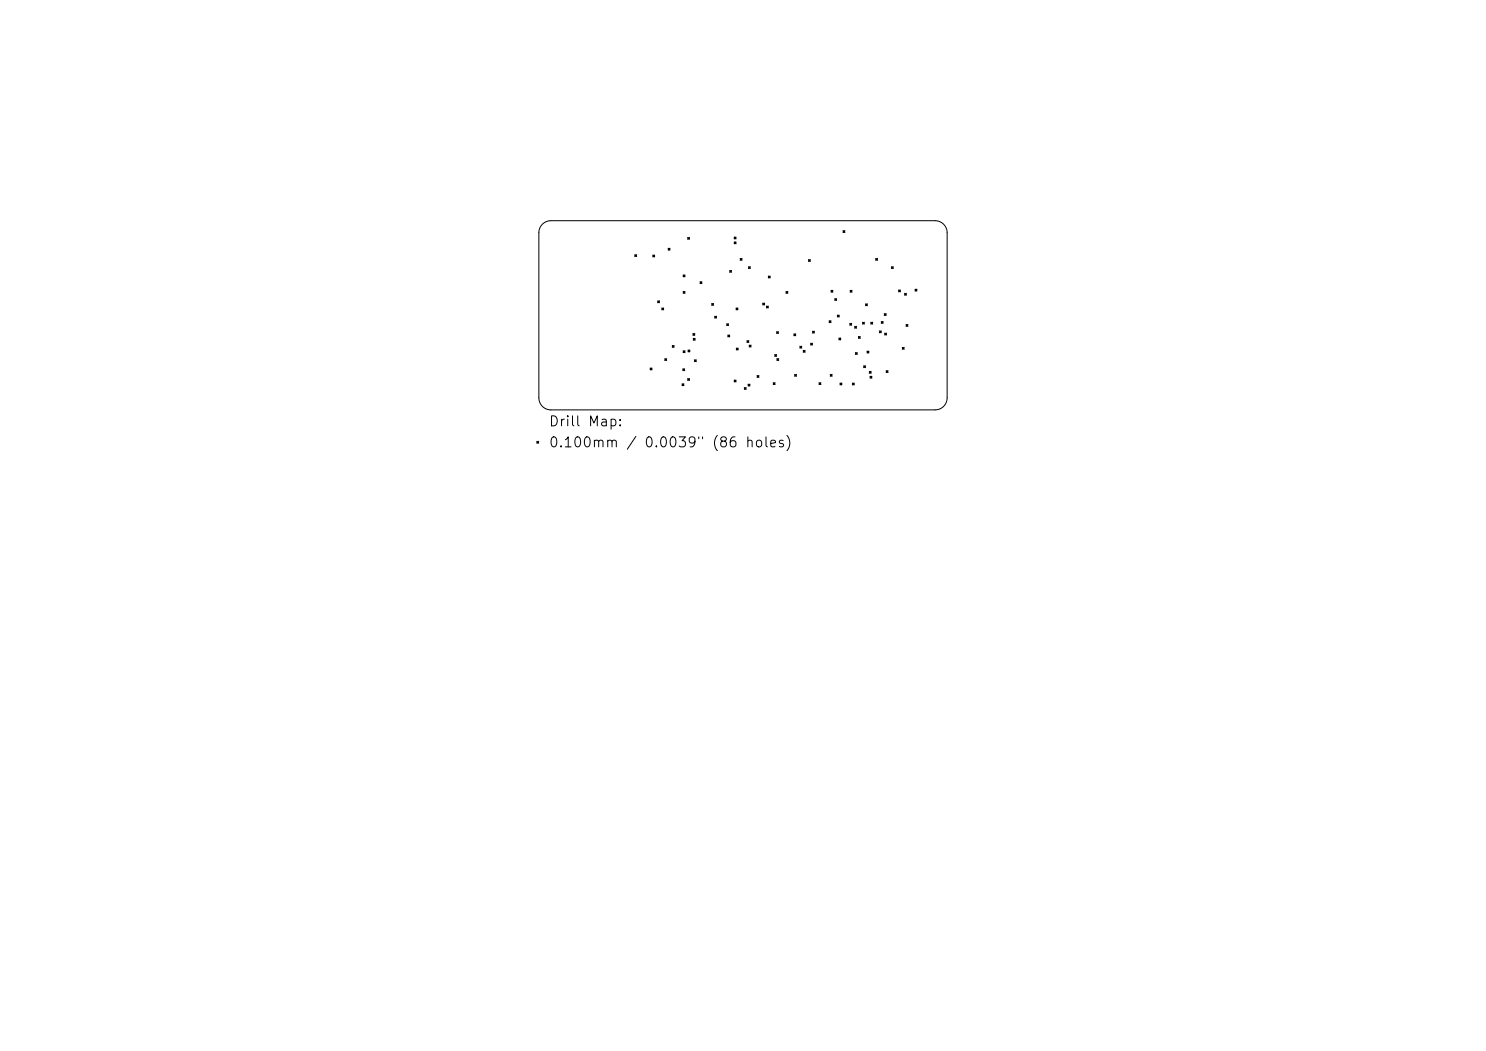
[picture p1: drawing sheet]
<svg xmlns="http://www.w3.org/2000/svg" width="297mm" height="210mm" viewBox="0 0 297 210" stroke-linecap="round" stroke-linejoin="round" font-family="sans-serif">
<defs><g id="words">
<g font-size="2">
<text x="109.6" y="85.7">Drill Map:</text>
<text x="109.6" y="89.9">0.100mm / 0.0039&quot; (86 holes)</text>
</g>
</g></defs>
<path d="M108.4 44.8l.9-.6 .8-.1h76.8a2.4 2.4 0 0 1 2.4 2.4v33a2.4 2.4 0 0 1-2.4 2.4h-76.8a2.4 2.4 0 0 1-2.4-2.4v-33l.2-1z" fill="none" stroke="#000" stroke-width=".2"/>
<g fill="none" stroke="#000" stroke-width=".3">
<path d="M126.9 50.9l.3 .3M127.2 50.9l-.3 .3M130.5 51l.3 .3M130.8 51l-.3 .3M133.6 49.7l.3 .3M133.9 49.7l-.3 .3M136.6 55l.3 .3M136.6 58.3l.3 .3M136.9 55l-.3 .3M136.9 58.3l-.3 .3M137.5 47.5l.3 .3M137.8 47.5l-.3 .3"/>
<path d="M140 56.3l.3 .3M140.3 56.3l-.3 .3M145.9 54.1l.3 .3M146.2 54.1l-.3 .3M146.8 47.4l.3 .3M146.8 48.4l.3 .3M147.1 47.4l-.3 .3M147.1 48.4l-.3 .3M148 51.7l.3 .3M148.3 51.7l-.3 .3M149.6 53.3l.3 .3M149.9 53.3l-.3 .3"/>
<path d="M153.6 55.2l.3 .3M153.9 55.2l-.3 .3M157.1 58.3l.3 .3M157.4 58.3l-.3 .3M161.6 51.9l.3 .3M161.9 51.9l-.3 .3M166.1 58.1l.3 .3M166.4 58.1l-.3 .3M166.9 59.7l.3 .3M167.2 59.7l-.3 .3M168.5 46.1l.3 .3M168.8 46.1l-.3 .3"/>
<path d="M170 58.1l.3 .3M170.3 58.1l-.3 .3M175.1 51.7l.3 .3M175.4 51.7l-.3 .3M178.2 53.3l.3 .3M178.5 53.3l-.3 .3M179.6 58l.3 .3M179.9 58l-.3 .3M180.8 58.7l.3 .3M181.1 58.7l-.3 .3M182.9 57.8l.3 .3M183.2 57.8l-.3 .3"/>
<path d="M130 73.6l.3 .3M130.3 73.6l-.3 .3M131.5 60.2l.3 .3M131.8 60.2l-.3 .3M132.3 61.6l.3 .3M132.6 61.6l-.3 .3M132.9 71.7l.3 .3M133.2 71.7l-.3 .3M134.4 69.1l.3 .3M134.7 69.1l-.3 .3M136.4 76.7l.3 .3M136.5 73.7l.3 .3"/>
<path d="M136.6 70.1l.3 .3M136.7 76.7l-.3 .3M136.8 73.7l-.3 .3M136.9 70.1l-.3 .3M137.5 75.7l.3 .3M137.6 70l.3 .3M137.8 75.7l-.3 .3M137.9 70l-.3 .3M138.5 66.7l.3 .3M138.6 67.7l.3 .3M138.8 66.7l-.3 .3M138.8 71.9l.3 .3"/>
<path d="M138.9 67.7l-.3 .3M139.1 71.9l-.3 .3M142.3 60.7l.3 .3M142.6 60.7l-.3 .3M142.9 63.2l.3 .3M143.2 63.2l-.3 .3M145.3 64.7l.3 .3M145.5 67l.3 .3M145.6 64.7l-.3 .3M145.8 67l-.3 .3M146.8 76l.3 .3M147.1 76l-.3 .3"/>
<path d="M147.2 61.6l.3 .3M147.2 69.6l.3 .3M147.5 61.6l-.3 .3M147.5 69.6l-.3 .3M148.8 77.5l.3 .3M149.1 77.5l-.3 .3M149.3 68.1l.3 .3M149.6 76.8l.3 .3M149.6 68.1l-.3 .3M149.8 69l.3 .3M149.9 76.8l-.3 .3M150.1 69l-.3 .3"/>
<path d="M151.4 75.1l.3 .3M151.7 75.1l-.3 .3M152.5 60.6l.3 .3M152.8 60.6l-.3 .3M153.2 61.2l.3 .3M153.5 61.2l-.3 .3M154.6 76.5l.3 .3M154.9 70.9l.3 .3M154.9 76.5l-.3 .3M155.2 70.9l-.3 .3M155.3 66.3l.3 .3M155.3 71.7l.3 .3"/>
<path d="M155.6 66.3l-.3 .3M155.6 71.7l-.3 .3M158.7 66.8l.3 .3M158.9 74.9l.3 .3M159 66.8l-.3 .3M159.2 74.9l-.3 .3M159.9 69.2l.3 .3M160.2 69.2l-.3 .3M160.6 70.1l.3 .3M160.9 70.1l-.3 .3M162.1 68.6l.3 .3M162.4 68.6l-.3 .3"/>
<path d="M162.4 66.2l.3 .3M162.7 66.2l-.3 .3M163.7 76.5l.3 .3M164 76.5l-.3 .3M165.8 64.1l.3 .3M166 74.9l.3 .3M166.1 64.1l-.3 .3M166.3 74.9l-.3 .3M167.4 63l.3 .3M167.7 63l-.3 .3M167.7 67.6l.3 .3M167.9 76.6l.3 .3"/>
<path d="M168 67.6l-.3 .3M168.2 76.6l-.3 .3M169.9 64.7l.3 .3M170.2 64.7l-.3 .3M170.4 76.6l.3 .3M170.7 76.6l-.3 .3M170.9 65.3l.3 .3M171 70.5l.3 .3M171.2 65.3l-.3 .3M171.3 70.5l-.3 .3M171.6 67.3l.3 .3M171.9 67.3l-.3 .3"/>
<path d="M172.4 64.4l.3 .3M172.7 73.1l.3 .3M172.7 64.4l-.3 .3M173 73.1l-.3 .3M173 60.8l.3 .3M173.3 60.8l-.3 .3M173.3 70.2l.3 .3M173.6 70.2l-.3 .3M173.8 74.3l.3 .3M173.9 75.2l.3 .3M174.1 74.3l-.3 .3M174.1 64.4l.3 .3"/>
<path d="M174.2 75.2l-.3 .3M174.4 64.4l-.3 .3M175.8 66.2l.3 .3M176.1 66.2l-.3 .3M176.2 64.3l.3 .3M176.5 64.3l-.3 .3M176.8 62.7l.3 .3M176.9 66.6l.3 .3M177.1 62.7l-.3 .3M177.2 66.6l-.3 .3M177.2 74.1l.3 .3M177.5 74.1l-.3 .3"/>
<path d="M180.4 69.5l.3 .3M180.7 69.5l-.3 .3M181.1 64.9l.3 .3M181.4 64.9l-.3 .3M107.3 88.2l.3 .3M107.6 88.2l-.3 .3"/>
</g>
<use href="#words"/>
</svg>
